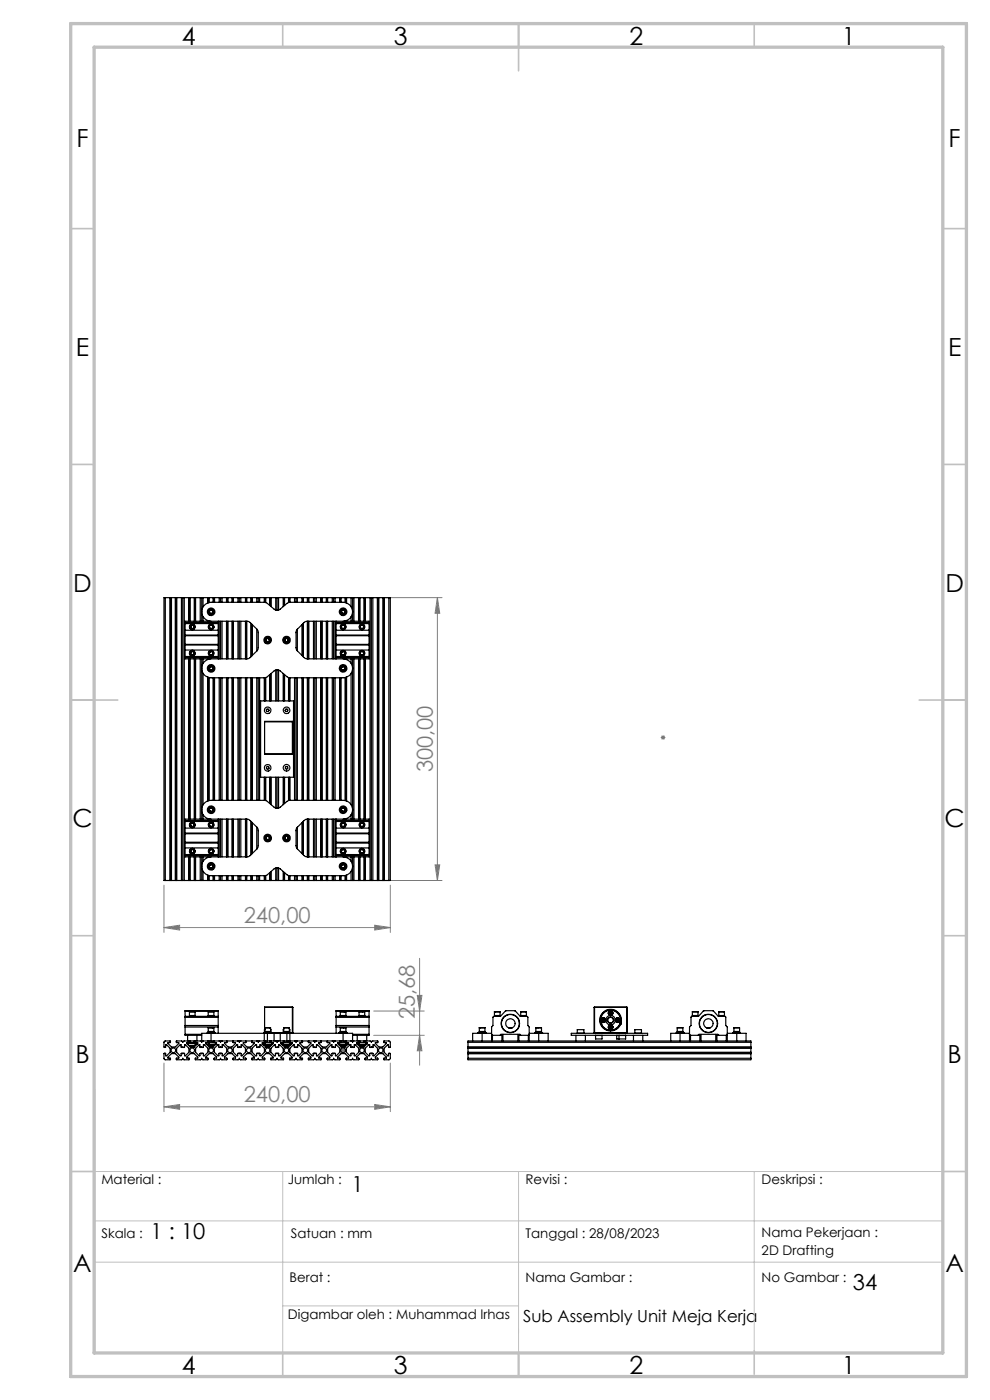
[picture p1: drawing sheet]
<svg xmlns="http://www.w3.org/2000/svg" width="210mm" height="297mm" viewBox="0 0 210 297" stroke-linecap="round" stroke-linejoin="round" font-family="sans-serif">
<defs><g id="words">
<g font-size="5.3">
<text x="38.5" y="9.5">4</text>
<text x="83.5" y="9.5">3</text>
<text x="133.6" y="9.5">2</text>
<text x="178.6" y="9.5">1</text>
<text x="16.2" y="31.3">F</text>
<text x="201.2" y="31.3">F</text>
<text x="16.1" y="75.5">E</text>
<text x="201.1" y="75.5">E</text>
<text x="15.5" y="125.5">D</text>
<text x="200.5" y="125.5">D</text>
<text x="15.4" y="175.5">C</text>
<text x="200.4" y="175.5">C</text>
<text x="16" y="225.5">B</text>
<text x="201" y="225.5">B</text>
<text x="15.5" y="269.8">A</text>
<text x="200.5" y="269.8">A</text>
<text x="38.5" y="291.5">4</text>
<text x="83.5" y="291.5">3</text>
<text x="133.6" y="291.5">2</text>
<text x="178.6" y="291.5">1</text>
</g>
<g font-size="4.7" fill="#808080">
<text x="91.8" y="163.9" transform="rotate(-90 91.8 163.9)">300,00</text>
<text x="51.7" y="195.8">240,00</text>
<text x="88" y="216.2" transform="rotate(-90 88 216.2)">25,68</text>
<text x="51.7" y="233.8">240,00</text>
</g>
<g font-size="4.7">
<text x="74.6" y="253">1</text>
<text x="32" y="262.9">1 : 10</text>
<text x="180.9" y="273.6">34</text>
</g>
<text font-size="3.5" x="111" y="280.5">Sub Assembly Unit Meja Kerja</text>
<g font-size="2.8">
<text x="21.5" y="251.2">Material :</text>
<text x="61" y="251.2">Jumlah :</text>
<text x="111.5" y="251.2">Revisi :</text>
<text x="161.6" y="251.2">Deskripsi :</text>
<text x="21.5" y="262.7">Skala :</text>
<text x="61.7" y="262.7">Satuan : mm</text>
<text x="111.5" y="262.7">Tanggal : 28/08/2023</text>
<text x="161.6" y="262.4">Nama Pekerjaan :</text>
<text x="161.6" y="266.3">2D Drafting</text>
<text x="61.4" y="272">Berat :</text>
<text x="111.5" y="272">Nama Gambar :</text>
<text x="161.6" y="272">No Gambar :</text>
<text x="61.1" y="279.9">Digambar oleh : Muhammad Irhas</text>
</g>
</g></defs>
<g fill="none" stroke="#808080" stroke-width=".21">
<path d="M67.8 126.8h26M92.8 126.8l.5 3.3h-1zM92.8 126.8v60M140.2 156.5h.9M140.3 156.1l.7 .7M140.7 156v.9M141 156.1l-.7 .7M34.8 196.8l3.3-.5v1zM34.8 187.8v10M34.8 196.8h48M67.8 186.8h26M79.5 196.3l3.3 .5-3.3 .5z"/>
<path d="M82.8 187.8v10M92.3 183.5h1l-.5 3.3zM79.3 214.5h10.7M79.3 219.6h10.7M88.5 211.2h1l-.5 3.3zM89 203.3v22.7M89 219.6l.5 3.3h-1zM34.8 234.8l3.3-.5v1zM34.8 225.5v10.3M34.8 234.8h48M72.3 222.8h1M72.4 222.5l.7 .7"/>
<path d="M72.8 222.3v1M73.1 222.5l-.7 .7M79.5 234.3l3.3 .5-3.3 .5zM82.8 225.5v10.3"/>
</g>
<path d="M20 259h180M20 248.5h180v38.5h-180zM60 248.5v38.5M110 248.5v38.5M160 248.5v38.1M20 267.8h180M60 277h50" fill="none" stroke="#c0c0c0" stroke-width=".21"/>
<g fill="none" stroke="#c0c0c0" stroke-width=".35">
<path d="M60 5v5M110 5v10M160 5v5M15 48.5h5M200 48.5h5M15 98.5h5M200 98.5h5M15 148.5h10M195 148.5h10M15 198.5h5M200 198.5h5M15 248.5h5"/>
<path d="M200 248.5h5M60 287v5M110 287v5M160 286.6v4.9"/>
</g>
<path d="M20 231v56" fill="none" stroke="#c0c0c0" stroke-width=".5"/>
<path d="M15 5h190v287h-190zM20 10h180v277h-180z" fill="none" stroke="#c0c0c0" stroke-width=".7"/>
<g fill="#808080">
<path d="M34.8 196.8l3.3-.5v1zM79.5 196.3l3.3 .5-3.3 .5z"/>
<path d="M34.8 234.8l3.3-.5v1zM79.5 234.3l3.3 .5-3.3 .5z"/>
<path d="M92.8 126.8l.5 3.3h-1zM92.3 183.5h1l-.5 3.3z"/>
<path d="M88.5 211.2h1l-.5 3.3zM89 219.6l.5 3.3h-1z"/>
</g>
<g fill="none" stroke="#000" stroke-width=".25">
<path d="M35.1 126.8h-.3v60h.3M35.1 126.8h1M35.1 126.8v60M36.1 126.8h.1M36.1 126.8v60M36.2 126.8v60M36.2 126.8h1.2M36.4 126.8v60M37.2 126.8v60M37.4 126.8h.1M37.4 126.8v60M37.5 126.8h1"/>
<path d="M37.5 126.8v60M38.5 126.8h.3M38.5 126.8v60M38.8 126.8h.3M38.8 126.8v60M39.1 126.8h1M39.1 126.8v60M39.3 134.7v.2M39.3 136.7v.1M39.3 132.1v.2M39.3 139.3v.2M39.3 132.3v2.4"/>
<path d="M39.3 134.9v1.8M39.3 136.8v2.5M39.3 139.5v.3h13.1M39.3 134.9h7M39.3 136.7h7M39.3 134.7h7M39.3 136.8h7M39.3 133.7h7M39.3 137.9h7M39.3 132.1h7M39.3 132.3h7M39.3 139.3h7"/>
<path d="M39.3 139.5h7M40.1 126.8h.1M40.1 126.8v5M40.1 139.8v34M40.1 126.8h1.3M40.4 126.8v5M40.4 139.8v34M40.4 132.9h.1M40.4 132.9l.1 .4M40.4 138.8h.1M40.4 138.4v.4M40.4 138.8l.4 .2"/>
<path d="M40.5 133.2v.1M40.5 133.3l.4 .1M40.7 132.6h.1M40.7 132.6l-.3 .3M40.7 132.6l.4 .1M40.8 139h.1M40.8 138.1l.3 .3v.4M40.8 138.1l.3 .3M40.8 138.1l-.4 .3M40.9 133.4h.1M41.1 132.7h.1M41.1 132.7l.1 .4"/>
<path d="M41.1 138.8h.1M41.1 138.8l-.3 .2M41.2 133.1h.1M41.2 133.1l-.3 .3M41.2 126.8v5M41.2 139.8v34M41.4 126.8h.1M41.4 126.8v5M41.4 139.8v34M41.5 126.8v5M41.5 139.8v34M41.5 126.8h1"/>
<path d="M42.5 126.8h.3M42.5 126.8v5M42.5 139.8v34M42.8 126.8h.3M42.8 126.8v5M42.8 139.8v34M43.1 126.8h1M43.1 126.8v1.9M43.1 130.8v1M43.1 139.8v.9M44.1 126.8h.1M44.1 126.8v1.1"/>
<path d="M44.1 131.7v.1M44.1 139.8v.1M44.2 126.8v1.1M44.2 131.7v.1M44.2 139.8v.1M44.2 126.8h1.2M44.3 132.9l.3 .4M44.3 129.8l.3 .4M44.3 129.8h.1M44.4 126.8v1M44.4 131.7v.1M44.4 139.8h.1"/>
<path d="M44.4 138.7l.3 .3M44.4 129.8l.2 .3M44.4 138.7h.1M44.4 138.3v.4M44.4 138.3h.1M44.5 138.3l-.1 .4M44.5 133.3l.4 .1M44.5 133.3h.1M44.6 129.4v.1M44.6 129.4l-.3 .4M44.6 129.5l-.2 .3M44.6 132.6h.1"/>
<path d="M44.6 132.6l.4 .1M44.6 132.6h.4M44.6 132.6l-.3 .3M44.6 130.1v.1M44.7 139h.1M44.8 139.8a2.01 2.01 0 0 0-2 2 2.01 2.01 0 0 0 2 2h11.3M44.8 138.2h.1M44.8 138.2l.4 .2M44.8 138.2l-.4 .1M44.8 138.2l-.3 .1M44.9 129.4h.1M44.9 133.3v.1"/>
<path d="M44.9 129.4l.3 .3M44.9 129.4h-.3M44.9 129.4l-.3 .1M45 132.7l.2 .3M45 130.1l-.4 .1M45 130.1h.1M45 130.1h-.4M45 132.6v.1M45 132.6l.2 .4M45.1 138.8h.1M45.1 138.8l-.4 .2M45.2 138.4l-.1 .4"/>
<path d="M45.2 138.4h.1M45.2 133h.1M45.2 129.7h.1M45.2 126.8v1M45.2 133l-.3 .4M45.2 129.7l-.2 .4M45.4 126.8h.1M45.4 126.8v1M45.5 126.8h1M45.5 126.8v1M46.3 134.7v.2M46.3 136.7v.1"/>
<path d="M46.3 132.1v.2M46.3 139.3v.2M46.3 131.8v.3M46.3 132.3v2.4M46.3 134.9v1.8M46.3 136.8v2.5M46.3 139.5v.3M46.5 126.8h.3M46.5 126.8v1M46.5 131.8v8M46.8 126.8h.3M46.8 126.8v1"/>
<path d="M46.8 131.8v8M47.1 126.8h.9M47.1 126.8v1M47.1 131.8v8M48 126.8h.2M48 126.8v1M48 131.8v8M48.2 126.8v1M48.2 131.8v8M48.2 126.8h1.2M48.4 126.8v1M48.4 131.8v8"/>
<path d="M49.2 126.8v1M49.2 131.8v8M49.4 126.8h.1M49.4 126.8v1M49.4 131.8v8M49.5 126.8v1M49.5 131.8v8M49.5 126.8h1M50.5 126.8h.3M50.5 126.8v1M50.5 131.8v8M50.8 126.8h.3"/>
<path d="M50.8 126.8v1M50.8 131.8v8M51.1 126.8h1M51.1 126.8v1M51.1 131.8v8M52.1 126.8h.1M52.1 126.8v1M52.1 131.8v8M52.2 126.8v1M52.2 131.8v8M52.2 126.8h1.2M52.4 131.8l.5 .1 1.6 1.6 .3 .6-.1 3.7-1.8 1.8-.5 .2"/>
<path d="M52.4 131.8h-13.1v.3M52.4 126.8v1M52.4 131.8v8M53.2 126.8v1M53.2 132.2v7.2M53.4 126.8h.1M53.4 126.8v1M53.4 132.4v6.8M53.5 126.8v1M53.5 132.5v6.6M53.5 126.8h1M54.5 126.8h.3"/>
<path d="M54.5 126.8v1M54.5 133.5v4.6M54.8 126.8h.3M54.8 126.8v1M55.1 126.8h1M55.1 126.8v1M56.1 127.8l.5 .1 1.5 1.3a.99 .99 0 0 0 1.3 0l1.6-1.3 .5-.1M56.1 127.8h-11.3a2.01 2.01 0 0 0-2 2 2.01 2.01 0 0 0 2 2M56.1 126.8h.1M56.1 126.8v1M56.2 126.8v1M56.2 126.8h1.2"/>
<path d="M56.4 135.7h.1M56.4 126.8v1M56.4 135.7l.1 .4M56.4 135.7l.2 .4M56.5 136.1l.4 .1M56.6 136.1h-.1M56.6 136.1l.3 .1M56.6 135.4h.1M56.6 135.4l.4 .1M56.6 135.4l-.2 .3M56.9 136.2h.1M57 135.5h.1"/>
<path d="M57 135.5l.2 .4M57.2 135.9h.1M57.2 126.8v1.6M57.2 135.9l-.3 .3M57.4 126.8h.1M57.4 126.8v1.8M57.5 126.8v1.9M57.5 126.8h1M58.5 126.8h.3M58.5 126.8v2.6M58.8 126.8h.3M58.8 126.8v2.7"/>
<path d="M59.1 126.8h1M59.1 126.8v2.6M60.1 126.8h.1M60.1 126.8v1.9M60.1 126.8v1.8M60.1 126.8h1.3M60.4 126.8v1.6M60.4 135.6h.1M60.4 135.6l.1 .5M60.4 135.6l.1 .4M60.5 136v.1M60.5 136.1l.4 .1"/>
<path d="M60.5 136l.4 .2M60.7 135.4l.4 .1M60.7 135.4l-.3 .2M60.7 135.4h.1M60.9 136.2h.1M61.1 135.5h.1M61.1 135.5l.1 .4M61.2 135.9h.1M61.2 135.9l-.3 .3M61.2 126.8v1M61.4 126.8h.1M61.4 126.8v1"/>
<path d="M61.5 127.8h11.3a2.01 2.01 0 0 1 2 2 2.01 2.01 0 0 1-2 2M61.5 126.8v1M61.5 126.8h1M62.5 126.8h.3M62.5 126.8v1M62.8 126.8h.3M62.8 126.8v1M63.1 133.5l-.3 .5v3.6l.3 .5M63.1 138.1l1.5 1.5 .6 .2M63.1 126.8h1M63.1 126.8v1M63.1 133.5v4.6"/>
<path d="M64.1 126.8h.1M64.1 126.8v1M64.1 132.5v6.6M64.2 126.8v1M64.2 132.4v6.8M64.2 126.8h1.2M64.3 126.8v1M64.3 132.2v7.2M65.2 131.8l-.6 .1-1.5 1.6M65.2 131.8h13.1v.3M65.2 126.8v1M65.2 131.8v8"/>
<path d="M65.4 126.8h.1M65.4 126.8v1M65.4 131.8v8M65.5 126.8v1M65.5 131.8v8M65.5 126.8h1M66.5 126.8h.3M66.5 126.8v1M66.5 131.8v8M66.8 126.8h.3M66.8 126.8v1M66.8 131.8v8"/>
<path d="M67.1 126.8h1M67.1 126.8v1M67.1 131.8v8M68.1 126.8h.1M68.1 126.8v1M68.1 131.8v8M68.2 126.8v1M68.2 131.8v8M68.2 126.8h1.2M68.4 126.8v1M68.4 131.8v8M69.2 126.8v1"/>
<path d="M69.2 131.8v8M69.4 126.8h.1M69.4 126.8v1M69.4 131.8v8M69.5 126.8v1M69.5 131.8v8M69.5 126.8h1M70.5 126.8h.3M70.5 126.8v1M70.5 131.8v8M70.8 126.8h.3M70.8 126.8v1"/>
<path d="M70.8 131.8v8M71.1 126.8h1M71.1 126.8v1M71.1 131.8v8M71.3 134.7v.2M71.3 136.7v.1M71.3 132.1v.2M71.3 139.3v.2M71.3 131.8v.3M71.3 132.3v2.4M71.3 134.9v1.8M71.3 136.8v2.5"/>
<path d="M71.3 139.5v.3M71.3 134.9h7M71.3 136.7h7M71.3 134.7h7M71.3 136.8h7M71.3 133.7h7M71.3 137.9h7M71.3 132.1h7M71.3 132.3h7M71.3 139.3h7M71.3 139.5h7M72.1 126.8h.1"/>
<path d="M72.1 126.8v1M72.2 126.8v1M72.2 126.8h1.2M72.4 133l.2 .4M72.4 133h.1M72.4 126.8v1M72.4 138.4h.1M72.4 129.9h.1M72.4 133l.2 .3M72.4 138.4l.1 .4M72.4 129.9l.3 .3M72.5 138.8h.1"/>
<path d="M72.5 138.8l.3 .2M72.5 129.5h.1M72.5 129.5l-.1 .4M72.5 132.6v.1M72.5 132.6l-.1 .4M72.5 132.7l-.1 .3M72.6 133.3v.1M72.7 130.2h.1M72.7 138.2h.1M72.7 138.2l.4 .1M72.7 138.2l-.3 .2M72.8 139.8a2.01 2.01 0 0 1 2 2 2.01 2.01 0 0 1-2 2h-11.3"/>
<path d="M72.8 139h.1M72.9 129.4l-.4 .1M72.9 129.4l.3 .3M73 132.6h.1M73 132.6l-.5 .1M73 132.6h-.5M73 132.6l.2 .3M73 133.3h.1M73 133.3l-.4 .1M73 133.3h-.4M73.1 130.1h.1M73.1 138.3h.1"/>
<path d="M73.1 138.3l.1 .4M73.1 130.1l-.4 .1M73.2 138.7h.1M73.2 132.9h.1M73.2 138.7l-.4 .3M73.2 129.7h.1M73.2 126.8v1M73.2 131.7v.1M73.2 139.8h.1M73.2 132.9l-.2 .4M73.2 129.7l-.1 .4M73.4 126.8h.1"/>
<path d="M73.4 126.8v1.1M73.4 131.7v.1M73.4 139.8v.1M73.5 126.8v1.1M73.5 131.7v.1M73.5 139.8v.1M73.5 126.8h1M74.5 126.8h.3M74.5 126.8v1.9M74.5 130.8v1M74.5 139.8v.9M74.8 126.8h.3"/>
<path d="M74.8 126.8v5M74.8 139.8v34M75.1 126.8h1M75.1 126.8v5M75.1 139.8v34M76.1 126.8h.1M76.1 126.8v5M76.1 139.8v34M76.2 126.8v5M76.2 139.8v34M76.2 126.8h1.2M76.4 126.8v5"/>
<path d="M76.4 139.8v34M76.4 133.1l.3 .3M76.4 138.4v.4M76.4 138.8l.4 .2M76.4 138.4h.1M76.4 138.8h.1M76.4 133.1h.1M76.4 132.7h.1M76.4 132.7v.4M76.5 132.7l-.1 .4M76.7 133.4h.1M76.8 139h.1"/>
<path d="M76.8 138.1l.4 .3M76.8 138.1l-.4 .3M76.8 138.2l.3 .2M76.8 138.1v.1M76.8 138.2l-.4 .2M76.9 132.6l.3 .3M76.9 132.6h.1M76.9 132.6l-.4 .1M76.9 132.6l-.5 .1M77.1 133.2v.1M77.1 138.8h.1M77.1 138.4v.4"/>
<path d="M77.1 138.8l-.3 .2M77.1 133.3l-.4 .1M77.2 138.8l-.4 .2M77.2 138.4v.4M77.2 138.4h-.1M77.2 132.9h.1M77.2 132.9l-.1 .3M77.2 126.8v5M77.2 139.8v34M77.2 132.9l-.1 .4M77.4 126.8h.1M77.4 126.8v5"/>
<path d="M77.4 139.8v34M77.5 126.8h1M77.5 126.8v5M77.5 139.8v34M78.3 134.7v.2M78.3 136.7v.1M78.3 132.1v.2M78.3 139.3v.2M78.3 132.3v2.4M78.3 134.9v1.8M78.3 136.8v2.5M78.3 139.5v.3h-13.1"/>
<path d="M78.5 126.8h.3M78.5 126.8v60M78.8 126.8h.3M78.8 126.8v60M79.1 126.8v60M79.1 126.8h.9M80 126.8h.2M80 126.8v60M80.2 126.8v60M80.2 126.8h1.2M80.4 126.8v60M81.2 126.8v60"/>
<path d="M81.4 126.8h.1M81.4 126.8v60M81.5 126.8v60M81.5 126.8h1M82.5 126.8h.3v60h-.3M82.5 126.8v60M43.1 142.8v27.9M44.1 143.6v26.3M44.2 143.7v26.2M44.4 143.8v26M44.4 142h.1M44.4 142l.3 .2"/>
<path d="M44.4 141.5v.1M44.4 141.5v.5M44.4 141.6v.4M44.7 142.2h.1M44.8 141.4h.1M44.8 141.4l.4 .2M44.8 141.4l-.4 .1M44.8 141.4l-.4 .2M45.1 142h.1M45.1 142l-.4 .2M45.2 141.6h.1M45.2 141.6l-.1 .4"/>
<path d="M45.2 143.8v26M45.4 143.8v26M45.5 143.8v26M46.5 143.8v26M46.8 143.8v26M47.1 143.8v26M48 143.8v26M48.2 143.8v26M48.4 143.8v26M49.2 143.8v26M49.4 143.8v26M49.5 143.8v26"/>
<path d="M50.5 143.8v26M50.8 143.8v26M51.1 143.8v26M52.1 143.8v26M52.2 143.8v26M52.4 143.8v26M53.2 143.8v26M53.4 143.8v26M53.5 143.8v26M54.5 143.8v26M54.8 143.8v26M55.1 143.8v26"/>
<path d="M55.3 148.7h7v16.2h-7zM56.1 143.8l.6-.2 1.4-1.3a.99 .99 0 0 1 1.3 0l1.5 1.3 .6 .2M56.1 143.8v4.9M56.1 159.9h6M56.1 153.1h6M56.2 143.8v4.9M56.4 143.8v4.9M56.7 150.4l.3 .1 .1 .2-.2 .3-.3-.1-.1-.3zM57.2 143.2v5.5M57.4 143v5.7M57.5 142.9v5.8M58.5 142.1v6.6"/>
<path d="M58.8 142.1v6.6M59.1 142.1v6.6M60.1 142.9v5.8M60.1 143v5.7M60.4 143.2v5.5M60.6 150.5l.3-.1 .2 .2-.1 .3-.3 .1-.2-.3zM61.2 143.8v4.9M61.4 143.8v4.9M61.5 143.8v4.9M62 153h-5.9v7h5.9M62 153v7M62 153l.1 .1"/>
<path d="M62.1 153.1v6.8M62.1 159.9l-.1 .1M62.5 143.8v26M62.8 143.8v26M63.1 143.8v26M64.1 143.8v26M64.2 143.8v26M64.3 143.8v26M65.2 143.8v26M65.4 143.8v26M65.5 143.8v26M66.5 143.8v26"/>
<path d="M66.8 143.8v26M67.1 143.8v26M68.1 143.8v26M68.2 143.8v26M68.4 143.8v26M69.2 143.8v26M69.4 143.8v26M69.5 143.8v26M70.5 143.8v26M70.8 143.8v26M71.1 143.8v26M72.1 143.8v26"/>
<path d="M72.2 143.8v26M72.4 141.9l.2 .3M72.4 141.9h.1M72.4 143.8v26M72.4 141.9l.3 .3M72.5 141.5l-.1 .4M72.5 141.5h.1M72.7 142.2h-.1M72.9 141.4h.1M72.9 141.4l.3 .3M72.9 141.4l-.4 .1M73.1 142.1h.1"/>
<path d="M73.1 142.1l-.5 .1M73.1 142.1l-.4 .1M73.2 141.7h.1M73.2 143.8v26M73.2 141.7l-.1 .4M73.4 143.7v26.2M73.5 143.6v26.3M74.5 142.8v27.9M39.3 176.7v.2M39.3 178.7v.2M39.3 174.1v.2M39.3 174.3v2.4"/>
<path d="M39.3 176.9v1.8M39.3 178.9v2.4M39.3 176.9h7M39.3 178.7h7M39.3 176.7h7M39.3 178.9h7M39.3 175.7h7M39.3 179.9h7M39.3 174.1h7M39.3 174.3h7M40.4 175.2h.1M40.4 175.2l.4 .2"/>
<path d="M40.8 175.4h.1M40.8 174.6l-.4 .2v.4M40.8 174.6l.3 .2v.4M40.8 174.6h.1M41.1 175.2h.1M41.1 175.2l-.3 .2M43.1 172.8v1M44.1 173.6v.2M44.2 173.7v.1M44.4 173.7v.1M44.4 174.8v.5M44.4 174.8h.1"/>
<path d="M44.4 174.8l.1 .4M44.4 171.6v.4M44.4 171.6h.1M44.4 172h.1M44.4 175.3l.4 .1M44.4 172l.4 .2M44.5 175.2l-.1 .1M44.5 175.2l.3 .2M44.7 174.6l.4 .1M44.7 174.6l-.3 .2M44.7 174.6h.1M44.7 171.4h.1"/>
<path d="M44.7 171.4l-.3 .2M44.7 171.4l.4 .2M44.8 175.4h.1M45.1 174.7h.1M45.1 174.7l.1 .4M45.1 171.6h.1M45.1 171.6l.1 .3M45.1 174.7l.1 .5M45.2 175.1v.1M45.2 175.1l-.4 .3M45.2 171.9l-.4 .3M45.2 175.2l-.4 .2"/>
<path d="M46.3 176.7v.2M46.3 178.7v.2M46.3 174.1v.2M46.3 173.8v.3M46.3 174.3v2.4M46.3 176.9v1.8M46.3 178.9v2.4M46.5 173.8v8M46.8 173.8v8M47.1 173.8v8M48 173.8v8M48.2 173.8v8"/>
<path d="M48.4 173.8v8M49.2 173.8v8M49.4 173.8v8M49.5 173.8v8M50.5 173.8v8M50.8 173.8v8M51.1 173.8v8M52.1 173.8v8M52.2 173.8v8M52.4 173.8l.5 .2 1.6 1.5 .3 .6-.1 3.7-1.7 1.8-.6 .2M52.4 173.8h-13.1v.3M52.4 173.8v8"/>
<path d="M53.2 174.2v7.2M53.4 174.4v6.7M53.5 174.5v6.6M54.5 175.5v4.6M56.1 169.8l.6 .2 1.4 1.2a.99 .99 0 0 0 1.3 0l1.5-1.2 .6-.2M56.1 169.8h-11.3a1.99 1.99 0 0 0-2 2 1.99 1.99 0 0 0 2 2M56.1 164.9v4.9M56.2 164.9v4.9M56.4 177.8h.1M56.4 164.9v4.9M56.4 177.8l.2 .4M56.4 177.8l.2 .3"/>
<path d="M56.5 177.4l-.1 .4M56.5 177.4l.1 .1M56.5 162.8l.2-.2 .3 .1 .1 .3-.3 .2-.2-.1zM56.6 177.5l-.2 .3M56.6 178.1v.1M56.9 177.4h.1M56.9 177.4h-.4M56.9 177.4l.3 .3M56.9 177.4l-.3 .1M57 178.1h.1M57 178.1h-.4M57 178.1l-.4 .1"/>
<path d="M57.2 177.7h.1M57.2 164.9v5.5M57.2 177.7l-.2 .4M57.4 164.9v5.7M57.5 164.9v5.8M58.5 164.9v6.5M58.8 164.9v6.6M59.1 164.9v6.5M60.1 164.9v5.8M60.1 164.9v5.7M60.4 164.9v5.5M60.4 177.9h.1"/>
<path d="M60.4 177.9l.3 .3M60.5 177.5l-.1 .4M60.5 177.5h.1M60.5 162.7l.3-.1 .2 .1v.4l-.2 .1-.3-.1zM60.7 178.2h.1M60.9 177.4h.1M60.9 177.4l-.4 .1M60.9 177.4l.3 .2M60.9 177.4l.3 .3M61.1 178h.1M61.1 178l-.4 .2M61.2 177.6v.1"/>
<path d="M61.2 177.6l-.1 .4M61.2 177.7l-.1 .3M61.2 164.9v4.9M61.4 164.9v4.9M61.5 169.8h11.3a1.99 1.99 0 0 1 2 2 1.99 1.99 0 0 1-2 2M61.5 164.9v4.9M63.1 175.5l-.3 .5v3.6l.3 .5M63.1 175.5v4.6M64.1 174.5v6.6M64.2 174.4v6.7M64.3 174.2v7.2M65.2 173.8l-.6 .2-1.5 1.5"/>
<path d="M65.2 173.8h13.1v.3M65.2 173.8v8M65.4 173.8v8M65.5 173.8v8M66.5 173.8v8M66.8 173.8v8M67.1 173.8v8M68.1 173.8v8M68.2 173.8v8M68.4 173.8v8M69.2 173.8v8M69.4 173.8v8"/>
<path d="M69.5 173.8v8M70.5 173.8v8M70.8 173.8v8M71.1 173.8v8M71.3 176.7v.2M71.3 178.7v.2M71.3 174.1v.2M71.3 173.8v.3M71.3 174.3v2.4M71.3 176.9v1.8M71.3 178.9v2.4M71.3 176.9h7"/>
<path d="M71.3 178.7h7M71.3 176.7h7M71.3 178.9h7M71.3 175.7h7M71.3 179.9h7M71.3 174.1h7M71.3 174.3h7M72.4 171.7l.1 .4M72.4 171.7h.1M72.4 175.1l.3 .3M72.5 174.7h.1M72.5 174.7l-.1 .4"/>
<path d="M72.5 172.1h.1M72.5 172.1l.4 .1M72.6 171.4l-.2 .3M72.6 171.4l.5 .1M72.6 171.4h.1M72.7 171.4l-.3 .3M72.7 175.4h.1M72.8 174.6l-.3 .1M72.8 174.6l.4 .2M72.8 174.6h.1M72.9 172.2h.1M73.1 171.5h.1"/>
<path d="M73.1 171.5l.1 .4M73.1 175.3l-.4 .1M73.1 175.2v.1M73.1 175.2l-.4 .2M73.2 174.8h.1M73.2 174.8l-.1 .5M73.2 174.8l-.1 .4M73.2 171.9h.1M73.2 171.9l-.3 .3M73.2 173.7v.1M73.4 173.7v.1M73.5 173.6v.2"/>
<path d="M74.5 172.8v1M76.4 174.8v.4M76.4 175.2l.4 .2M76.4 174.8h.1M76.4 175.2h.1M76.8 175.4h.1M76.8 174.6h.1M76.8 174.6l.4 .2M76.8 174.6l-.4 .2M76.8 174.6l.3 .2M77.1 174.8v.4M77.1 175.2h.1"/>
<path d="M77.1 175.2l-.3 .2M77.2 174.8v.4M77.2 175.2l-.4 .2M77.2 174.8h-.1M78.3 176.7v.2M78.3 178.7v.2M78.3 174.1v.2M78.3 174.3v2.4M78.3 176.9v1.8M78.3 178.9v2.4M35.1 186.8h1M36.1 186.8h.1"/>
<path d="M36.2 186.8h1.2M37.4 186.8h.1M37.5 186.8h1M38.5 186.8h.3M38.8 186.8h.3M39.1 186.8h1M39.3 181.3v.2M39.3 181.5v.3h13.1M39.3 181.3h7M39.3 181.5h7M40.1 186.8h.1M40.1 181.8v5"/>
<path d="M40.1 186.8h1.3M40.4 181.8v5M40.4 180.7h.1M40.4 180.7l.3 .3M40.5 180.3l-.1 .4M40.7 181h.1M40.9 180.2l-.4 .1M40.9 180.2l.3 .2M41.1 180.9l-.4 .1M41.1 180.8v.1M41.1 180.8l-.4 .2M41.2 180.4h.1"/>
<path d="M41.2 180.4l-.1 .5M41.2 180.4l-.1 .4M41.2 181.8v5M41.4 186.8h.1M41.4 181.8v5M41.5 181.8v5M41.5 186.8h1M42.5 186.8h.3M42.5 181.8v5M42.8 186.8h.3M42.8 181.8v5M43.1 186.8h1"/>
<path d="M43.1 181.8v.9M43.1 184.9v1.9M44.1 186.8h.1M44.1 181.8v.1M44.1 185.7v1.1M44.2 181.8v.1M44.2 185.7v1.1M44.2 186.8h1.2M44.3 180.6l.3 .4M44.3 180.6h.1M44.3 183.8l.3 .3M44.4 181.8h.1"/>
<path d="M44.4 185.7v1.1M44.4 180.6l.2 .3M44.5 180.2l.1 .1M44.5 180.2l-.2 .4M44.6 180.3l-.2 .3M44.6 184.1l.3 .1M44.6 184.1h.1M44.6 184.1h.3M44.6 180.9v.1M44.6 183.4h.4M44.6 183.4l-.3 .4M44.8 181.8a1.99 1.99 0 0 0-2 2 1.99 1.99 0 0 0 2 2h11.3"/>
<path d="M44.9 180.2h.1M44.9 184.1v.1M44.9 180.2l-.3 .1M44.9 180.2h-.4M44.9 180.2l.3 .3M45 183.4h.1M45 180.9h.1M45 180.9h-.4M45 183.4l.2 .4M45 180.9l-.4 .1M45.2 180.5h.1M45.2 183.8h.1"/>
<path d="M45.2 185.8v1M45.2 180.5l-.2 .4M45.2 183.8l-.3 .4M45.2 183.8l-.3 .3M45.4 186.8h.1M45.4 185.8v1M45.5 186.8h1M45.5 185.8v1M46.3 181.3v.2M46.3 181.5v.3M46.5 186.8h.3M46.5 185.8v1"/>
<path d="M46.8 186.8h.3M46.8 185.8v1M47.1 186.8h.9M47.1 185.8v1M48 186.8h.2M48 185.8v1M48.2 185.8v1M48.2 186.8h1.2M48.4 185.8v1M49.2 185.8v1M49.4 186.8h.1M49.4 185.8v1"/>
<path d="M49.5 185.8v1M49.5 186.8h1M50.5 186.8h.3M50.5 185.8v1M50.8 186.8h.3M50.8 185.8v1M51.1 186.8h1M51.1 185.8v1M52.1 186.8h.1M52.1 185.8v1M52.2 185.8v1M52.2 186.8h1.2"/>
<path d="M52.4 185.8v1M53.2 185.8v1M53.4 186.8h.1M53.4 185.8v1M53.5 185.8v1M53.5 186.8h1M54.5 186.8h.3M54.5 185.8v1M54.8 186.8h.3M54.8 185.8v1M55.1 186.8h1M55.1 185.8v1"/>
<path d="M56.1 185.8l.5-.1 1.5-1.4a1.11 1.11 0 0 1 1.3 0l1.6 1.4 .5 .1M56.1 186.8h.1M56.1 185.8v1M56.2 185.8v1M56.2 186.8h1.2M56.4 185.7v1.1M57.2 185.1v1.7M57.4 186.8h.1M57.4 185v1.8M57.5 184.9v1.9M57.5 186.8h1M58.5 186.8h.3"/>
<path d="M58.5 184.1v2.7M58.8 186.8h.3M58.8 184.1v2.7M59.1 186.8h1M59.1 184.1v2.7M60.1 186.8h.1M60.1 184.9v1.9M60.1 185v1.8M60.1 186.8h1.3M60.4 185.1v1.7M61.2 185.7v1.1M61.4 186.8h.1"/>
<path d="M61.4 185.8v1M61.5 185.8v1M61.5 186.8h1M62.5 186.8h.3M62.5 185.8v1M62.8 186.8h.3M62.8 185.8v1M63.1 180.1l1.5 1.5 .6 .2M63.1 186.8h1M63.1 185.8v1M64.1 186.8h.1M64.1 185.8v1"/>
<path d="M64.2 185.8v1M64.2 186.8h1.2M64.3 185.8v1M65.2 185.8v1M65.4 186.8h.1M65.4 185.8v1M65.5 185.8v1M65.5 186.8h1M66.5 186.8h.3M66.5 185.8v1M66.8 186.8h.3M66.8 185.8v1"/>
<path d="M67.1 186.8h1M67.1 185.8v1M68.1 186.8h.1M68.1 185.8v1M68.2 185.8v1M68.2 186.8h1.2M68.4 185.8v1M69.2 185.8v1M69.4 186.8h.1M69.4 185.8v1M69.5 185.8v1M69.5 186.8h1"/>
<path d="M70.5 186.8h.3M70.5 185.8v1M70.8 186.8h.3M70.8 185.8v1M71.1 186.8h1M71.1 185.8v1M71.3 181.3v.2M71.3 181.5v.3M71.3 181.3h7M71.3 181.5h7M72.1 186.8h.1M72.1 185.8v1"/>
<path d="M72.2 185.8v1M72.2 186.8h1.2M72.4 180.5h.1M72.4 180.5l.1 .4M72.4 185.8v1M72.4 183.7l.1 .4M72.5 184.1h.1M72.5 184.1l.4 .1M72.5 180.9h.1M72.5 180.9l.5 .1M72.5 180.9h.5M72.6 180.2l-.2 .3"/>
<path d="M72.6 180.2h.1M72.6 180.2h.4M72.6 180.2l.4 .1M72.7 183.4l.4 .1M72.7 183.4l-.3 .3M72.8 181.8a1.99 1.99 0 0 1 2 2 1.99 1.99 0 0 1-2 2h-11.3M72.9 184.2h.1M73 180.9v.1M73 180.2l.2 .4M73 180.2v.1M73.1 183.5l.1 .4M73.1 183.5h.1"/>
<path d="M73.2 180.6h.1M73.2 180.6l-.2 .3M73.2 183.9h.1M73.2 181.8h.1M73.2 185.7v1.1M73.2 180.6l-.2 .4M73.2 183.9l-.3 .3M73.4 186.8h.1M73.4 181.8v.1M73.4 185.7v1.1M73.5 181.8v.1M73.5 185.7v1.1"/>
<path d="M73.5 186.8h1M74.5 186.8h.3M74.5 181.8v.9M74.5 184.9v1.9M74.8 186.8h.3M74.8 181.8v5M75.1 186.8h1M75.1 181.8v5M76.1 186.8h.1M76.1 181.8v5M76.2 181.8v5M76.2 186.8h1.2"/>
<path d="M76.4 181.8v5M76.4 180.4h.1M76.4 180.4v.5M76.4 180.4l.1 .4M76.4 180.9l.5 .1M76.5 180.8l-.1 .1M76.5 180.8l.4 .2M76.7 180.2l-.3 .2M76.7 180.2h.1M76.7 180.2l.4 .1M76.9 181h.1M77.1 180.3l.1 .4"/>
<path d="M77.1 180.3h.1M77.2 180.7h.1M77.2 180.7l-.3 .3M77.2 181.8v5M77.4 186.8h.1M77.4 181.8v5M77.5 186.8h1M77.5 181.8v5M78.3 181.3v.2M78.3 181.5v.3h-13.1M78.5 186.8h.3M78.8 186.8h.3"/>
<path d="M79.1 186.8h.9M80 186.8h.2M80.2 186.8h1.2M81.4 186.8h.1M81.5 186.8h1M39.3 219.4v.2h3.5M39.3 215.6v.2M39.3 214.5h7M39.3 217.6h7M39.3 217.9h7M39.3 214.5v1.1M39.3 215.8v3.6"/>
<path d="M39.3 215.8h7M39.3 215.6h7M39.3 219.4h3.5M39.8 219.6v1.2M40.2 215.4h.1M40.2 214.7h1.2M40.2 215.4h1.2M40.2 214.7v.9M41.4 215.4l-.1 .1M41.4 214.7l-.1 .9M41.8 219.6v1.2M44 219.1h1.6z"/>
<path d="M44 219.2v-.2h1.6v.2M44.2 215.4v.1M44.2 214.7h1.2M44.2 218.8h1.2l-1.2 .1M44.2 218.8v.1M44.2 218h1.2M44.2 215.4h.4M44.2 214.7v.7M44.2 218v.8M44.2 215.5h.4M44.2 215.5v.1M44.2 218.9v.1"/>
<path d="M44.6 215.4h.8M44.8 219.2h-2v1.6h.3M44.8 219.2v1.6M44.8 219.2h11.3M45.4 215.4l-.1 .1M45.4 214.7l-.1 .9M45.4 218l-.1 1M46.3 215.6v.2M46.3 214.5v1.1M46.3 215.8v3.4M56 219.1h1.6zM56 219.2v-.2h1.6v.2"/>
<path d="M56.1 219.2h.6M56.1 219.2v1.6M56.1 218.4h.1M56.1 213.7h6M56.2 218h1.2M56.2 218v1M56.7 219.2h1.4M56.7 219.2v1.6M57.3 218.9v.1M57.4 218.8l-.1 .1M57.4 218.8h-1.2l1.1 .1M57.4 218.4l.1 .6"/>
<path d="M57.4 218v.8M57.6 219.1h2.4M58.1 219.2h1.3M58.1 219.2v1.6M59.4 219.2h1.5M59.4 219.2v1.6M60 219.1h1.6M60 219.2v-.2h1.6v.2M60.2 218.8v.1M60.2 218h1.2M60.2 218.8h1.2M60.2 218.4l-.1 .6"/>
<path d="M60.2 218v.8M60.2 218.9h1.1M60.2 218.9v.1M60.9 219.2h.6M60.9 219.2v1.6M61.3 218.9v.1M61.4 218.8l-.1 .1M61.4 218.4l.1 .6M61.4 218v.8M61.5 219.2v1.6M61.5 219.2h11.3M61.6 219.1h.5"/>
<path d="M62 213.6h-5.9v5.4M62 213.6v5.6l.1-.1M62 213.6l.1 .1M62.1 213.7v5.4M71.3 215.6v.2M71.3 214.5h7M71.3 217.6h7M71.3 217.9h7M71.3 215.8h7M71.3 215.6h7M71.3 214.5v1.1M71.3 215.8v3.4"/>
<path d="M72 219.2v-.2h1.6v.2M72 219.1h1.6zM72.2 215.4v.1M72.2 214.7h1.2M72.2 218.8v.1M72.2 218h1.2M72.2 215.4h1.2M72.2 218.8h1.2M72.2 214.7v.7M72.2 218v.8M72.2 215.5h1.1M72.2 218.9h1.1"/>
<path d="M72.2 215.5v.1M72.2 218.9v.1M72.8 219.2h2v1.6h-.3M72.8 219.2v1.6M73.3 215.5v.1M73.3 218.9v.1M73.4 215.4l-.1 .1M73.4 218.8l-.1 .1M73.4 214.7v.7M73.4 218v.8M74.8 219.4h3.5M75.8 219.6v1.2"/>
<path d="M76.2 214.7h1.2M76.2 215.4v.1M76.2 215.4h1.2M76.2 214.7v.7M76.2 215.5h1.1M76.2 215.5v.1M77.3 215.5v.1M77.4 215.4l-.1 .1M77.4 214.7v.7M77.8 219.6v1.2M78.3 219.4v.2h-3.5M78.3 215.6v.2"/>
<path d="M78.3 214.5v1.1M78.3 215.8v3.6M101.5 219.1h1.6zM101.5 219.2v-.2h1.6v.2M101.7 218.8v.1M101.7 218h1.2M101.7 218.8h1.2M101.7 218h.1M101.7 218v.8M101.7 218.9h1.1M101.7 218.9v.1M102.3 219.2h2"/>
<path d="M102.3 219.2h-2v1.6M102.3 219.2v1.6M102.8 218.9v.1M102.9 218.8l-.1 .1M102.9 218v.8M104.3 219.4l.2 .2M104.5 219.6h1.6M104.5 219.6v1.2M104.9 214.7h1.2M104.9 215.4h.1M104.9 215.4h1.2M104.9 214.7h.1"/>
<path d="M104.9 214.7v.9M104.9 215.5h1.1M106 215.5v.1M106.1 215.4l-.1 .1M106.1 219.6h.4v1.2M106.1 219.6l.2-.2h4l.2 .2M106.1 214.7v.7M106.7 219.4v1.4M107.8 218h.9M107.9 218h.7M109.9 219.4v1.4M110.5 214.7h1.2"/>
<path d="M110.5 215.4v.1M110.5 215.4h1.2M110.5 219.6h-.4v1.2M110.5 219.6h1.6M110.5 214.7v.7M110.5 215.5h1.1M110.5 215.5v.1M111.7 215.4l-.1 .1M111.7 214.7l-.1 .9M112.1 219.6v1.2M112.3 219.2h2M112.3 219.4l-.2 .2"/>
<path d="M113.5 219.1h1.6zM113.5 219.2v-.2h1.6v.2M113.7 218.8v.1M113.7 218h1.2M113.7 218.8h1.2M113.7 218v.8M113.7 218.9h1.1M113.7 218.9v.1M114.3 219.2h2v1.6M114.3 219.2v1.6M114.8 218.9v.1M114.9 218.8l-.1 .1"/>
<path d="M114.9 218v.8M121.2 219.2h16.2v.4h-16.2zM122.2 219.6v1.2M122.4 219.2h.1M122.4 219.2v-.8h1.5v.8M122.4 219.2h1.5M123.9 219.2h-.1M124.2 219.6v1.2M126 213.7h7M126 219.1h7M126 213.7v5.4M126.1 213.6h6.8"/>
<path d="M126.1 213.6v5.6l-.1-.1M126.1 213.6l-.1 .1M126.3 219.7v.7h1.4v-.7M126.3 219.7h1.4M126.4 219.6l-.1 .1M127.4 216.8h.1M127.5 217.2h.1M127.7 219.6v.1M127.8 216.4h.1M127.8 216.4v.2M127.8 216.6h.1M127.8 216.6h.3"/>
<path d="M128 216.2h.1M128 216.2l.2 .1M128 216.2l-.2 .2M128.1 216.6h.1M128.2 216.3h.1M128.2 216.3v.2M128.2 216.5h.1M128.2 216.5l-.1 .1M129.3 215l.1 .1M129.3 218l.1 .1M129.3 214.9v.1M129.3 214.9l.1 .2"/>
<path d="M129.3 217.9v.1M129.3 217.9l.1 .2M129.4 214.8h.1M129.4 214.8l-.1 .2M129.4 217.8l-.1 .2M129.4 217.8h.1M129.4 214.8l-.1 .1M129.4 217.8l-.1 .1M129.4 215.1h.1M129.4 218.1h.1M129.6 214.7l.1 .2M129.6 214.7h.1"/>
<path d="M129.6 217.7h.1M129.6 214.7l.2 .2M129.6 214.7l-.2 .1M129.6 217.7l-.2 .1M129.6 217.7l.2 .2M129.6 217.7l.1 .2M129.6 215.1h.1M129.6 218.1h.1M129.6 215.1h-.2M129.6 218.1h-.2M129.7 217.9h.1M129.7 214.9l-.1 .2"/>
<path d="M129.7 214.9h.1M129.7 217.9l-.1 .2M129.8 214.9l-.2 .2M129.8 217.9l-.2 .2M130.8 219.7v.7h.5M130.8 216.4h.1M130.8 219.7h.5M130.8 216.4v.2M130.8 216.4l.1 .2M130.8 216.6h.1M130.8 216.6h.3M130.9 219.6l-.1 .1"/>
<path d="M130.9 216.6h.2M131 216.2h.1M131 216.2l-.2 .2M131 216.2l.2 .1M131.1 216.6h.1M131.2 216.3h.1M131.2 216.3v.2M131.2 216.5h.1M131.2 216.5l-.1 .1M131.3 219.7h1.4M131.3 219.7v.7M131.4 219.6l-.1 .1"/>
<path d="M131.6 217.2h.1M131.7 216.8h.1M132.6 219.6l.1 .1M132.7 219.7v.7h-1.4M132.9 213.6v5.6l.1-.1M132.9 213.6l.1 .1M133 213.7v5.4M134.4 219.6v1.2M134.7 219.2h.1M134.7 219.2v-.8h1.4v.8M134.7 219.2h1.4M136.1 219.2h-.1"/>
<path d="M136.3 219.6v1.2M143.5 219.1h1.6zM143.5 219.2v-.2h1.6v.2M143.7 218h1.2M143.7 218.8h1.2l-1.2 .1M143.7 218.8v.1M143.7 218v.8M143.7 218.9v.1M144.3 219.2h2M144.3 219.2h-2v1.6M144.3 219.2v1.6M144.9 218l-.1 1"/>
<path d="M146.3 219.4l.2 .2M146.5 219.6h1.6M146.5 219.6v1.2M146.9 215.4v.1M146.9 214.7h1.2M146.9 215.4h1.2M146.9 214.7v.7M146.9 215.5h1.1M146.9 215.5v.1M148 215.5v.1M148.1 215.4l-.1 .1M148.1 219.6h.3v1.2"/>
<path d="M148.1 219.6l.2-.2h4l.2 .2M148.1 214.7v.7M148.7 219.4v1.4M149.8 218h.9M149.9 218h.7M151.8 219.4v1.4M152.5 214.7h1.2M152.5 215.4v.1M152.5 215.4h1.2M152.5 219.6h-.4v1.2M152.5 219.6h1.6M152.5 214.7v.7"/>
<path d="M152.5 215.5h1.1M152.5 215.5v.1M153.6 215.5v.1M153.7 215.4l-.1 .1M153.7 214.7v.7M154.1 219.6v1.2M154.3 219.2h2M154.3 219.4l-.2 .2M155.5 219.1h1.6zM155.5 219.2v-.2h1.6v.2M155.7 218h1.2M155.7 218v1"/>
<path d="M156.3 219.2h2v1.6M156.3 219.2v1.6M156.8 218.9v.1M156.9 218.8l-.1 .1M156.9 218.8h-1.2l1.1 .1M156.9 218v.8M37.5 222.4l.7-.8h.2l.1 .6h.6l.1-.6h.1l.8 .8v.8l-.8 .8h-.1l-.1-.6h-.6l-.1 .6h-.2l-.7-.8zM39.7 221.2v.2M39.7 221.4h1.7M39.8 221.4h.1M39.8 221.2v.3M39.9 221.4v.3"/>
<path d="M40 221.8h1.4M40.1 221.2h.2M40.1 220.8h1.4M40.1 220.8h-1.1l-.2 .3-.2-.3h-1.2v.3l.5 .1v.2l-.7 .7h-.8l-.8-.7v-.2h.6l-.1-.4-1.2 .1-.1 1.2 .3 .1v-.6h.2l.8 .8v.8l-.8 .8h-.2v-.6l-.3 .1v1.2l.2 .1h1.1l.1-.3h-.6v-.2l.8-.8h.8l.7 .8v.2h-.5v.3h1.1l.3-.3 .2 .3h1.1v-.3h-.5v-.2l.8-.8h.8l.7 .8v.2h-.5l.1 .3h1l.3-.3 .2 .3h1.1v-.3h-.5v-.2l.8-.8h.8l.7 .8v.2h-.5v.3h1.1l.3-.3 .2 .3h1.1l.1-.3h-.6v-.2l.8-.8h.8l.8 .8v.2h-.6l.1 .3h1.1l.2-.3 .2 .3h1.1l.1-.3h-.6v-.2l.8-.8h.8l.7 .8v.2h-.5v.3h1.1l.3-.3 .2 .3h1.1l.1-.3h-.6v-.2l.8-.8h.8l.7 .8v.2h-.5v.3h1.1l.3-.3 .2 .3h1.1v-.3h-.5v-.2l.8-.8h.8l.7 .8v.2h-.5l.1 .3h1l.3-.3 .2 .3h1.1l.1-.3h-.6v-.2l.7-.8h.9l.7 .8v.2h-.5v.3h1.1l.3-.3 .2 .3h1.1l.1-.3h-.6v-.2l.8-.8h.8l.8 .8v.2h-.6l.1 .3h1.1l.2-.3 .2 .3h1.1v-.3h-.5v-.2l.8-.8h.8l.7 .8v.2h-.5v.3h1.1l.3-.3 .2 .3h1.1v-.3h-.5v-.2l.8-.8h.8l.7 .8v.2h-.5v.3h1.1l.3-.3 .2 .3h1.1l.1-.3h-.6v-.2l.8-.8h.8l.8 .8v.2h-.6l.1 .3h1.1l.2-.2v-1.1l-.3-.1-.1 .6h-.2l-.7-.8v-.8l.7-.8h.2l.1 .6 .3-.1v-1l-.1-.2-1.3-.1v.4h.6v.2l-.8 .7h-.8l-.8-.7v-.2h.6l-.1-.4h-1.1l-.2 .3-.2-.3h-1.1M40.1 220.8v.4M40.1 221.2h-.5v.2l.8 .7h.8l.7-.7v-.2h-.6M40.3 221.2h1M40.3 221.2v.2M40.4 222.1h.8M40.4 222.1h.1M40.4 220.8v.4M40.4 221.8v.3"/>
<path d="M41.2 222.1h-.1M41.2 220.8v.4M41.2 221.8v.3M41.3 221.2v.2M41.4 221.4h.4M41.4 221.8h.1M41.4 221.4v.4M41.5 222.4l.7-.8h.2l.1 .6h.6v-.6h.3l.7 .8v.8l-.7 .8h-.3v-.6h-.6l-.1 .6h-.2l-.7-.8zM41.5 220.8v.4M41.5 220.8h1.1l.2 .3 .3-.3M41.8 221.4v.1M41.8 221.4h.1"/>
<path d="M41.9 221.2v.2M43.1 220.8h1M43.6 221.4h.1M43.6 221.4l.8 .7M43.7 221.2v.3M43.8 221.2v.4h.5M44 221.8h.3M44.1 220.8h.7M44.1 221.2h.2M44.1 220.8v.4M44.1 221.2h-.5v.2M44.3 221.8h1"/>
<path d="M44.3 221.6v.2M44.3 221.2h1.6v.2M44.3 221.6h1.5M44.3 221.2v.4M44.4 222.1h.8M44.4 220.8v.4M44.4 221.8v.3M44.4 222.1h.1M44.8 220.8h11.3M45.2 220.8v.4M45.2 221.8v.3M45.2 222.1h-.1"/>
<path d="M45.3 221.8h.2M45.3 221.6v.2M45.5 221.8h.1M45.5 221.6v.2M45.5 220.8v.4M45.8 221.4h.1M45.8 221.2v.3M45.9 221.4h.1M45.9 221.4l-.7 .7M46.2 221.6h.2l.1 .6h.6v-.6h.2l.8 .8v.8l-.8 .8h-.2v-.6h-.6l-.1 .6h-.2l-.7-.8v-.8zM46.5 220.8l.3 .3 .3-.3M48 220.8l.2 .4h-.6v.2l.8 .7h.8l.8-.7v-.2l-.6-.1 .1-.3"/>
<path d="M49.5 222.4l.7-.8h.2l.1 .6h.6l.1-.6h.1l.8 .8v.8l-.8 .8h-.1l-.1-.6h-.6l-.1 .6h-.2l-.7-.8zM50.5 220.8l.3 .3 .3-.3M52.1 220.8l.1 .3-.6 .1v.2l.8 .7h.8l.7-.7v-.2h-.5l.1-.4M53.5 222.4l.7-.8h.2l.1 .6h.6v-.6h.3l.7 .8v.8l-.7 .8h-.3v-.6h-.6l-.1 .6h-.2l-.7-.8zM54.5 220.8l.3 .3 .3-.3M55.7 221.2v.3M55.8 221.2v.4h.4M55.9 221.6h.1M56 221.8h.3M56.1 220.8h.6M56.1 221.2h.1M56.1 220.8v.4"/>
<path d="M56.1 221.2h-.5v.2l.8 .7M56.2 221.2v.4M56.2 221.2h1.7v.2l-.7 .7M56.2 221.6h1.5M56.3 221.8h1M56.3 221.6v.2M56.4 222.1h.8M56.4 222.1h.1M56.4 220.8v.4M56.4 221.8v.3M56.7 220.8h1.8M57.2 222.1h-.1"/>
<path d="M57.2 220.8v.4M57.2 221.8v.3M57.3 221.6v.2M57.3 221.8h.1M57.4 221.8h.1M57.4 221.6v.2M57.5 222.4l.7-.8h.2l.1 .6h.6v-.6h.2l.8 .8v.8l-.8 .8h-.2v-.6h-.6l-.1 .6h-.2l-.7-.8zM57.5 220.8v.4M57.7 221.2v.4M57.8 221.2v.3M58.5 220.8h.6M58.5 220.8l.3 .3 .3-.3"/>
<path d="M59.1 220.8h1.8M59.6 221.2h2.3v.2l-.7 .7h-.8l-.8-.7zM59.7 221.2v.2M59.8 221.2v.4M59.8 221.6h.3M60 221.8h.3M60.1 220.8v.4M60.1 221.6v.2M60.1 221.2v.4M60.3 221.8h1M60.3 221.6v.2M60.4 222.1h.8"/>
<path d="M60.4 222.1h.1M60.4 220.8v.4M60.4 221.8v.3M60.9 220.8h.6M61.2 222.1h-.1M61.2 220.8v.4M61.2 221.8v.3M61.3 221.6v.2M61.3 221.8h.2M61.5 221.6v.2M61.5 221.2h.1M61.5 220.8v.4"/>
<path d="M61.5 221.2v.4M61.5 220.8h11.3M61.7 221.2v.4h-1.6M61.8 221.2v.4M61.9 221.2v.2M62.2 221.6h.2l.1 .6h.6v-.6h.3l.7 .8v.8l-.7 .8h-.3v-.6h-.6l-.1 .6h-.2l-.7-.8v-.8zM62.5 220.8l.3 .3 .3-.3M64.1 220.8l.1 .3-.6 .1v.2l.7 .7h.9l.7-.7v-.2h-.5l.1-.4M66.2 221.6h.2l.1 .6h.6v-.6h.2l.8 .8v.8l-.8 .8h-.2v-.6h-.6l-.1 .6h-.2l-.7-.8v-.8zM66.5 220.8l.3 .3v-.2l.3-.1M68.1 220.8l.1 .4h-.6v.2l.8 .7h.8l.8-.7v-.2l-.6-.1 .1-.3M70.2 221.6h.2l.1 .6h.6l.1-.6h.1l.8 .8v.8l-.8 .8h-.1l-.1-.6h-.7v.6h-.2l-.7-.8v-.8z"/>
<path d="M70.5 220.8l.3 .3 .3-.3M71.6 221.2v.2M71.8 221.6h.2M71.8 221.6h.1M71.8 221.2v.4M72 221.8h.3M72 221.6h1.6M72 221.2v.4M72.1 220.8v.4M72.1 221.6v.2M72.3 221.8h1M72.3 221.6v.2"/>
<path d="M72.4 222.1h.8M72.4 222.1h.1M72.4 220.8v.4M72.4 221.8v.3M72.8 220.8h.7M73.2 222.1h-.1M73.2 220.8v.4M73.2 221.8v.3M73.3 221.8h.3M73.3 221.2v.6M73.5 222.4l.7-.8h.2l.1 .6h.6v-.6h.3l.7 .8v.8l-.7 .8h-.3v-.6h-.6l-.1 .6h-.2l-.7-.8zM73.5 221.6v.2"/>
<path d="M73.5 220.8v.4M73.5 220.8h1M73.6 221.6h.1M73.6 221.2v.4M73.7 221.6h.1M73.7 221.2v.4M73.9 221.4v-.2h-2.3v.2l.8 .7h.8M73.9 221.4l-.7 .7M74.5 220.8l.3 .3 .2-.3h2.5M75.7 221.2v.2M75.8 221.2v.3M75.8 221.6h.4"/>
<path d="M76 221.8h.3M76.1 221.2h.1M76.1 220.8v.4M76.1 221.2h-.5v.2l.8 .7M76.2 221.2v.4M76.2 221.2h1.7v.2l-.7 .7M76.3 221.8h1M76.3 221.6v.2M76.4 222.1h.8M76.4 222.1h.1M76.4 220.8v.4M76.4 221.8v.3"/>
<path d="M77.2 222.1h-.1M77.2 220.8v.4M77.2 221.8v.3M77.3 221.8h.2M77.3 221.6v.2M77.5 220.8v.4M77.6 221.2v.4M77.8 221.2v.4h-1.6M77.8 221.2v.3M77.9 221.2v.2M78.2 221.6h.2l.1 .6h.6v-.6h.2l.8 .8v.8l-.8 .8h-.2v-.6h-.6l-.1 .6h-.2l-.7-.8v-.8zM99.3 222.1v.1"/>
<path d="M99.3 223.4v.2M99.3 224.5v.3h60v-.3M99.3 221.1v-.3h60v.3M99.3 223.4h60M99.3 222.2h60M99.3 222.1h60M99.3 221.1h60M99.3 221.1v1M99.3 222.2v1.2M99.3 223.6v.9M99.3 223.6h60M99.3 224.5h60"/>
<path d="M99.3 222.4h60M99.3 223.2h60M104.3 220.8v-2.9l.3-.3v-1.8l.1-.2h1.5l1.1-1.2h2l1 1.2 1.6 .1 .1 1.9 .3 .3v2.9M146.3 220.8v-2.9l.3-.3v-1.8l.1-.2h1.5l1.1-1.2h1.9l1.2 1.2 1.5 .1 .1 1.9 .3 .3v2.9M159.3 222.1v.1M159.3 223.4v.2M159.3 221.1v1M159.3 222.2v1.2M159.3 223.6v.9"/>
<circle cx="40.8" cy="133" r=".55"/>
<circle cx="40.8" cy="133" r=".6"/>
<circle cx="40.8" cy="138.6" r=".61"/>
<circle cx="40.8" cy="138.6" r=".56"/>
<circle cx="44.8" cy="129.8" r=".59"/>
<circle cx="44.8" cy="133" r=".59"/>
<circle cx="44.8" cy="133" r=".57"/>
<circle cx="44.8" cy="138.6" r=".59"/>
<circle cx="44.8" cy="129.8" r=".8"/>
<circle cx="44.8" cy="129.8" r=".55"/>
<circle cx="44.8" cy="138.6" r=".56"/>
<circle cx="56.8" cy="135.8" r=".6"/>
<circle cx="56.8" cy="135.8" r=".81"/>
<circle cx="56.8" cy="135.8" r=".56"/>
<circle cx="60.8" cy="135.8" r=".6"/>
<circle cx="60.8" cy="135.8" r=".8"/>
<circle cx="60.8" cy="135.8" r=".56"/>
<circle cx="72.8" cy="138.6" r=".55"/>
<circle cx="72.8" cy="129.8" r=".59"/>
<circle cx="72.8" cy="129.8" r=".8"/>
<circle cx="72.8" cy="133" r=".6"/>
<circle cx="72.8" cy="138.6" r=".59"/>
<circle cx="72.8" cy="133" r=".56"/>
<circle cx="72.8" cy="129.8" r=".55"/>
<circle cx="76.8" cy="133" r=".55"/>
<circle cx="76.8" cy="138.6" r=".59"/>
<circle cx="76.8" cy="138.6" r=".56"/>
<circle cx="76.8" cy="133" r=".6"/>
<circle cx="44.8" cy="141.8" r=".55"/>
<circle cx="44.8" cy="141.8" r=".6"/>
<circle cx="44.8" cy="141.8" r=".8"/>
<circle cx="56.8" cy="150.7" r=".7"/>
<circle cx="60.8" cy="150.7" r=".7"/>
<circle cx="72.8" cy="141.8" r=".6"/>
<circle cx="72.8" cy="141.8" r=".79"/>
<circle cx="72.8" cy="141.8" r=".55"/>
<circle cx="40.8" cy="175" r=".61"/>
<circle cx="40.8" cy="175" r=".57"/>
<circle cx="44.8" cy="171.8" r=".8"/>
<circle cx="44.8" cy="175" r=".61"/>
<circle cx="44.8" cy="171.8" r=".6"/>
<circle cx="44.8" cy="175" r=".56"/>
<circle cx="44.8" cy="171.8" r=".55"/>
<circle cx="56.8" cy="162.9" r=".71"/>
<circle cx="56.8" cy="177.8" r=".8"/>
<circle cx="56.8" cy="177.8" r=".55"/>
<circle cx="56.8" cy="177.8" r=".59"/>
<circle cx="60.8" cy="177.8" r=".6"/>
<circle cx="60.8" cy="162.9" r=".7"/>
<circle cx="60.8" cy="177.8" r=".56"/>
<circle cx="60.8" cy="177.8" r=".81"/>
<circle cx="72.8" cy="171.8" r=".8"/>
<circle cx="72.8" cy="175" r=".6"/>
<circle cx="72.8" cy="175" r=".56"/>
<circle cx="72.8" cy="171.8" r=".56"/>
<circle cx="72.8" cy="171.8" r=".6"/>
<circle cx="76.8" cy="175" r=".59"/>
<circle cx="76.8" cy="175" r=".56"/>
<circle cx="40.8" cy="180.6" r=".6"/>
<circle cx="40.8" cy="180.6" r=".57"/>
<circle cx="44.8" cy="183.8" r=".6"/>
<circle cx="44.8" cy="183.8" r=".79"/>
<circle cx="44.8" cy="183.8" r=".55"/>
<circle cx="44.8" cy="180.6" r=".56"/>
<circle cx="44.8" cy="180.6" r=".6"/>
<circle cx="72.8" cy="183.8" r=".8"/>
<circle cx="72.8" cy="183.8" r=".59"/>
<circle cx="72.8" cy="180.6" r=".61"/>
<circle cx="72.8" cy="183.8" r=".57"/>
<circle cx="72.8" cy="180.6" r=".55"/>
<circle cx="76.8" cy="180.6" r=".61"/>
<circle cx="76.8" cy="180.6" r=".56"/>
<circle cx="108.3" cy="217.1" r="1.95"/>
<circle cx="108.3" cy="217.1" r=".99"/>
<circle cx="108.3" cy="217.1" r="1.9"/>
<circle cx="128" cy="216.4" r=".48"/>
<circle cx="128" cy="216.4" r=".43"/>
<circle cx="128" cy="216.4" r=".39"/>
<circle cx="129.5" cy="214.9" r=".44"/>
<circle cx="129.5" cy="216.4" r=".66"/>
<circle cx="129.5" cy="214.9" r=".39"/>
<circle cx="129.5" cy="217.9" r=".39"/>
<circle cx="129.5" cy="217.9" r=".44"/>
<circle cx="129.5" cy="216.4" r="2.2"/>
<circle cx="129.5" cy="217.9" r=".48"/>
<circle cx="129.5" cy="216.4" r="2.3"/>
<circle cx="129.5" cy="216.4" r="2.11"/>
<circle cx="129.5" cy="216.4" r=".99"/>
<circle cx="129.5" cy="216.4" r=".59"/>
<circle cx="129.5" cy="214.9" r=".49"/>
<circle cx="131" cy="216.4" r=".48"/>
<circle cx="131" cy="216.4" r=".39"/>
<circle cx="131" cy="216.4" r=".43"/>
<circle cx="150.3" cy="217.1" r="1.9"/>
<circle cx="150.3" cy="217.1" r="1"/>
<circle cx="150.3" cy="217.1" r="1.96"/>
<circle cx="36.8" cy="222.8" r=".51"/>
<circle cx="40.8" cy="222.8" r=".51"/>
<circle cx="44.8" cy="222.8" r=".51"/>
<circle cx="48.8" cy="222.8" r=".51"/>
<circle cx="52.8" cy="222.8" r=".5"/>
<circle cx="56.8" cy="222.8" r=".51"/>
<circle cx="60.8" cy="222.8" r=".51"/>
<circle cx="64.8" cy="222.8" r=".5"/>
<circle cx="68.8" cy="222.8" r=".51"/>
<circle cx="72.8" cy="222.8" r=".51"/>
<circle cx="76.8" cy="222.8" r=".51"/>
<circle cx="80.8" cy="222.8" r=".51"/>
</g>
<use href="#words"/>
</svg>
